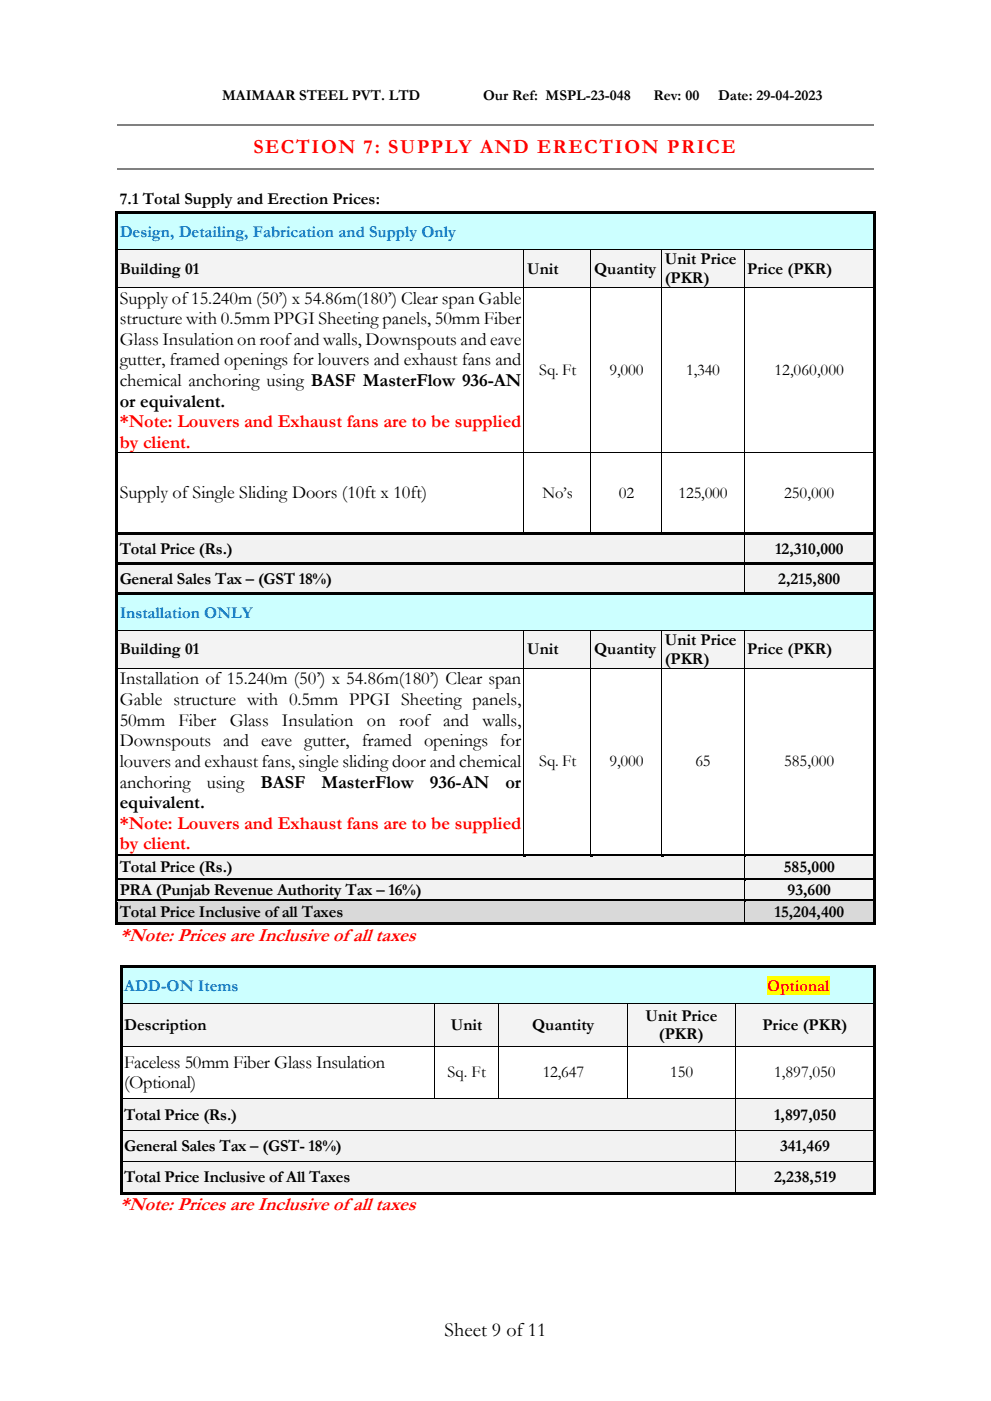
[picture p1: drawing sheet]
<svg xmlns="http://www.w3.org/2000/svg" width="210mm" height="297mm" viewBox="0 0 210 297" stroke-linecap="round" stroke-linejoin="round" font-family="sans-serif">
<defs><g id="words">
<text font-size="4.2" fill="#f00" x="53.7" y="32.4">SECTION 7: SUPPLY AND ERECTION PRICE</text>
<text font-size="4.2" x="94.3" y="283.2">Sheet 9 of11</text>
<g font-size="4.1" fill="#f00">
<text x="25.4" y="199.4">*Note: Prices are Inclusive of all taxes</text>
<text x="25.4" y="256.5">*Note: Prices are Inclusive of all taxes</text>
</g>
<g font-size="3.9">
<text x="25.4" y="64.4">Supply of 15.240m (50’) x 54.86m(180’) Clear span Gable</text>
<text x="25.4" y="68.7">structure with 0.5mm PPGI Sheeting panels, 50mm Fiber</text>
<text x="25.4" y="73.1">Glass Insulation on roof and walls, Downspouts and eave</text>
<text x="25.4" y="77.4">gutter, framed openings for louvers and exhaust fans and</text>
<text x="25.4" y="81.8">chemical anchoring using BASF MasterFlow 936-AN</text>
<text x="25.4" y="86.2">or equivalent.</text>
<text x="25.4" y="105.6">Supply of Single Sliding Doors (10ft x 10ft)</text>
<text x="25.4" y="145.1">Installation of 15.240m (50’) x 54.86m(180’) Clear span</text>
<text x="25.4" y="149.4">Gable structure with 0.5mm PPGI Sheeting panels,</text>
<text x="25.4" y="153.8">50mm</text>
<text x="37.9" y="153.8">Fiber</text>
<text x="48.7" y="153.8">Glass</text>
<text x="59.8" y="153.8">Insulation</text>
<text x="77.8" y="153.8">on</text>
<text x="84.6" y="153.8">roof and</text>
<text x="102.3" y="153.8">walls,</text>
<text x="25.4" y="158.2">Downspouts and eave gutter, framed openings for</text>
<text x="25.4" y="162.5">louvers and exhaust fans, single sliding door and chemical</text>
<text x="25.4" y="166.9">anchoring</text>
<text x="43.9" y="166.9">using</text>
<text x="55.2" y="166.9">BASF</text>
<text x="68.1" y="166.9">MasterFlow</text>
<text x="91.1" y="166.9">936-AN</text>
<text x="107.2" y="166.9">or</text>
<text x="25.4" y="171.3">equivalent.</text>
<text x="26.3" y="226.3">Faceless 50mm Fiber Glass Insulation</text>
<text x="26.3" y="230.6">(Optional)</text>
</g>
<g font-size="3.9" fill="#f00">
<text x="25.4" y="90.5">*Note: Louvers and Exhaust fans are to be supplied</text>
<text x="25.4" y="94.9">by client.</text>
<text x="25.4" y="175.6">*Note: Louvers and Exhaust fans are to be supplied</text>
<text x="25.4" y="180">by client.</text>
</g>
<g font-size="3.5">
<text x="25.4" y="43.1">7.1 Total Supply and Erection Prices:</text>
<text x="25.4" y="58">Building 01</text>
<text x="111.7" y="58">Unit</text>
<text x="125.9" y="58">Quantity</text>
<text x="140.9" y="56">Unit Price</text>
<text x="140.9" y="60">(PKR)</text>
<text x="158.4" y="58">Price (PKR)</text>
<text x="114.3" y="79.5">Sq. Ft</text>
<text x="129.2" y="79.5">9,000</text>
<text x="145.4" y="79.5">1,340</text>
<text x="164.2" y="79.5">12,060,000</text>
<text x="115" y="105.5">No’s</text>
<text x="131.2" y="105.5">02</text>
<text x="143.8" y="105.5">125,000</text>
<text x="166.2" y="105.5">250,000</text>
<text x="25.4" y="117.4">Total Price (Rs.)</text>
<text x="164.3" y="117.4">12,310,000</text>
<text x="25.4" y="123.8">General Sales Tax – (GST 18%)</text>
<text x="165" y="123.8">2,215,800</text>
<text x="140.9" y="136.7">Unit Price</text>
<text x="25.4" y="138.7">Building 01</text>
<text x="111.7" y="138.7">Unit</text>
<text x="125.9" y="138.7">Quantity</text>
<text x="140.9" y="140.7">(PKR)</text>
<text x="158.4" y="138.7">Price (PKR)</text>
<text x="114.3" y="162.4">Sq. Ft</text>
<text x="129.2" y="162.4">9,000</text>
<text x="147.4" y="162.4">65</text>
<text x="166.2" y="162.4">585,000</text>
<text x="25.4" y="184.9">Total Price (Rs.)</text>
<text x="166.2" y="184.9">585,000</text>
<text x="25.4" y="189.6">PRA (Punjab Revenue Authority Tax – 16%)</text>
<text x="167" y="189.6">93,600</text>
<text x="25.4" y="194.4">Total Price Inclusive of all Taxes</text>
<text x="164.2" y="194.4">15,204,400</text>
<text x="26.3" y="218.3">Description</text>
<text x="95.6" y="218.3">Unit</text>
<text x="112.8" y="218.3">Quantity</text>
<text x="136.8" y="216.3">Unit Price</text>
<text x="139.7" y="220.3">(PKR)</text>
<text x="161.6" y="218.3">Price (PKR)</text>
<text x="94.9" y="228.3">Sq. Ft</text>
<text x="115" y="228.3">12,647</text>
<text x="142.1" y="228.3">150</text>
<text x="164.1" y="228.3">1,897,050</text>
<text x="26.3" y="237.3">Total Price (Rs.)</text>
<text x="164.1" y="237.3">1,897,050</text>
<text x="26.3" y="244">General Sales Tax – (GST- 18%)</text>
<text x="165.3" y="244">341,469</text>
<text x="26.3" y="250.5">Total Price Inclusive of All Taxes</text>
<text x="164.1" y="250.5">2,238,519</text>
</g>
<g font-size="3.5" fill="#0070c0">
<text x="25.4" y="50.2">Design, Detailing, Fabrication and Supply Only</text>
<text x="25.4" y="130.9">Installation ONLY</text>
<text x="26.3" y="210">ADD-ON Items</text>
</g>
<text font-size="3.5" fill="#f00" x="162.6" y="210">Optional</text>
<g font-size="3.2">
<text x="47.1" y="21.3">MAIMAAR STEEL PVT. LTD</text>
<text x="102.4" y="21.3">Our Ref: MSPL-23-048</text>
<text x="138.5" y="21.3">Rev: 00</text>
<text x="152.2" y="21.3">Date: 29-04-2023</text>
</g>
</g></defs>
<path d="M24.9 26.5h160.3M24.9 35.7h160.3" fill="none" stroke="#808080" stroke-width=".25"/>
<g fill="#cff">
<path d="M26 205.2h159.2v7.5h-159.2z" fill-rule="evenodd"/>
<path d="M26.3 207h158.5v3.9h-158.5z" fill-rule="evenodd"/>
</g>
<path d="M162.6 207h13.2v3.9h-13.2z" fill-rule="evenodd" fill="#ff0"/>
<g fill="#000">
<path d="M25.4 204.7h.5v.5h-.5z" fill-rule="evenodd"/>
<path d="M25.4 204.7h.5v.5h-.5z" fill-rule="evenodd"/>
<path d="M25.4 205.2h.5v7.5h-.5z" fill-rule="evenodd"/>
<path d="M25.9 204.7h159.3v.5h-159.3z" fill-rule="evenodd"/>
<path d="M185.2 204.7h.5v.5h-.5z" fill-rule="evenodd"/>
<path d="M185.2 204.7h.5v.5h-.5z" fill-rule="evenodd"/>
<path d="M185.2 205.2h.5v7.5h-.5z" fill-rule="evenodd"/>
</g>
<path d="M25.9 205.2h159.3" fill="none" stroke="#cff" stroke-width=".21"/>
<g fill="#f3f3f3">
<path d="M26 212.8h66.1v8.9h-66.1z" fill-rule="evenodd"/>
<path d="M26.3 215.3h65.2v3.9h-65.2z" fill-rule="evenodd"/>
<path d="M92.2 212.8h13.5v8.9h-13.5z" fill-rule="evenodd"/>
<path d="M92.8 215.3h12.3v3.9h-12.3z" fill-rule="evenodd"/>
<path d="M105.8 212.8h27.3v8.9h-27.3z" fill-rule="evenodd"/>
<path d="M106.4 215.3h26v3.9h-26z" fill-rule="evenodd"/>
<path d="M133.1 212.8h22.7v8.9h-22.7z" fill-rule="evenodd"/>
<path d="M133.7 213.3h21.5v3.9h-21.5z" fill-rule="evenodd"/>
<path d="M133.7 217.2h21.5v4h-21.5z" fill-rule="evenodd"/>
<path d="M155.9 212.8h29.3v8.9h-29.3z" fill-rule="evenodd"/>
<path d="M156.5 215.3h28.3v3.9h-28.3z" fill-rule="evenodd"/>
</g>
<g fill="#000">
<path d="M25.4 212.7l.5 .1z" fill-rule="evenodd"/>
<path d="M92.1 212.7l.1 .1z" fill-rule="evenodd"/>
<path d="M105.7 212.7l.1 .1z" fill-rule="evenodd"/>
<path d="M133 212.7l.1 .1z" fill-rule="evenodd"/>
<path d="M155.8 212.7l.1 .1z" fill-rule="evenodd"/>
<path d="M185.2 212.7l.5 .1z" fill-rule="evenodd"/>
<path d="M25.4 212.8h.5v8.9h-.5z" fill-rule="evenodd"/>
<path d="M25.4 221.7l.5 .1z" fill-rule="evenodd"/>
<path d="M25.4 221.8h.5v11h-.5z" fill-rule="evenodd"/>
<path d="M92.1 221.7l.1 .1z" fill-rule="evenodd"/>
<path d="M105.7 221.7l.1 .1z" fill-rule="evenodd"/>
<path d="M133 221.7l.1 .1z" fill-rule="evenodd"/>
<path d="M155.8 221.7l.1 .1z" fill-rule="evenodd"/>
<path d="M185.2 212.8h.5v8.9h-.5z" fill-rule="evenodd"/>
<path d="M185.2 221.7l.5 .1z" fill-rule="evenodd"/>
<path d="M185.2 221.8h.5v11h-.5z" fill-rule="evenodd"/>
</g>
<g fill="none" stroke="#000" stroke-width=".21">
<path d="M25.9 212.7h66.2M92.1 212.8v8.9M92.2 212.7h13.5M105.8 212.8v8.9M105.8 212.7h27.2M133.1 212.8v8.9M133.1 212.7h22.7M155.9 212.8v8.9M155.9 212.7h29.3M25.9 221.8h66.2M92.1 221.8v11M92.2 221.8h13.5"/>
<path d="M105.8 221.8v11M105.8 221.8h27.2M133.1 221.8v11M133.1 221.8h22.7M155.9 221.8v11M155.9 221.8h29.3"/>
</g>
<g fill="#f2f2f2">
<path d="M26 232.9h129.8v6.7h-129.8z" fill-rule="evenodd"/>
<path d="M26.3 234.2h128.9v4h-128.9z" fill-rule="evenodd"/>
<path d="M155.9 232.9h29.3v6.7h-29.3z" fill-rule="evenodd"/>
<path d="M156.5 234.2h28.3v4h-28.3z" fill-rule="evenodd"/>
</g>
<g fill="#000">
<path d="M25.4 232.8l.5 .1z" fill-rule="evenodd"/>
<path d="M25.4 232.9h.5v6.7h-.5z" fill-rule="evenodd"/>
<path d="M92.1 232.8l.1 .1z" fill-rule="evenodd"/>
<path d="M105.7 232.8l.1 .1z" fill-rule="evenodd"/>
<path d="M133 232.8l.1 .1z" fill-rule="evenodd"/>
<path d="M155.8 232.8l.1 .1z" fill-rule="evenodd"/>
<path d="M185.2 232.8l.5 .1z" fill-rule="evenodd"/>
<path d="M185.2 232.9h.5v6.7h-.5z" fill-rule="evenodd"/>
</g>
<path d="M25.9 232.8h66.2M92.2 232.8h13.5M105.8 232.8h27.2M133.1 232.8h22.7M155.9 232.9v6.7M155.9 232.8h29.3" fill="none" stroke="#000" stroke-width=".21"/>
<g fill="#f2f2f2">
<path d="M26 239.6h129.8v6.6h-129.8z" fill-rule="evenodd"/>
<path d="M26.3 240.9h128.9v4h-128.9z" fill-rule="evenodd"/>
<path d="M155.9 239.6h29.3v6.6h-29.3z" fill-rule="evenodd"/>
<path d="M156.5 240.9h28.3v4h-28.3z" fill-rule="evenodd"/>
</g>
<g fill="#000">
<path d="M25.4 239.6h.5z" fill-rule="evenodd"/>
<path d="M155.8 239.6h.1z" fill-rule="evenodd"/>
<path d="M185.2 239.6h.5z" fill-rule="evenodd"/>
<path d="M25.4 239.6h.5v6.6h-.5z" fill-rule="evenodd"/>
<path d="M185.2 239.6h.5v6.6h-.5z" fill-rule="evenodd"/>
</g>
<path d="M25.9 239.6h129.9M155.9 239.6v6.6M155.9 239.6h29.3" fill="none" stroke="#000" stroke-width=".21"/>
<g fill="#f2f2f2">
<path d="M26 246.2h129.8v6.4h-129.8z" fill-rule="evenodd"/>
<path d="M26.3 247.5h128.9v3.9h-128.9z" fill-rule="evenodd"/>
<path d="M155.9 246.2h29.3v6.4h-29.3z" fill-rule="evenodd"/>
<path d="M156.5 247.5h28.3v3.9h-28.3z" fill-rule="evenodd"/>
</g>
<g fill="#000">
<path d="M25.4 246.2h.5z" fill-rule="evenodd"/>
<path d="M25.4 246.2h.5v6.4h-.5z" fill-rule="evenodd"/>
<path d="M25.4 252.6h.5v.5h-.5z" fill-rule="evenodd"/>
<path d="M25.4 252.6h.5v.5h-.5z" fill-rule="evenodd"/>
<path d="M25.9 252.6h129.9v.5h-129.9z" fill-rule="evenodd"/>
<path d="M155.8 246.2h.1z" fill-rule="evenodd"/>
<path d="M155.8 252.6h.5v.5h-.5z" fill-rule="evenodd"/>
<path d="M156.3 252.6h28.9v.5h-28.9z" fill-rule="evenodd"/>
<path d="M185.2 246.2h.5z" fill-rule="evenodd"/>
<path d="M185.2 246.2h.5v6.4h-.5z" fill-rule="evenodd"/>
<path d="M185.2 252.6h.5v.5h-.5z" fill-rule="evenodd"/>
<path d="M185.2 252.6h.5v.5h-.5z" fill-rule="evenodd"/>
</g>
<path d="M25.9 246.2h129.9M155.9 246.2v6.4M155.9 246.2h29.3" fill="none" stroke="#000" stroke-width=".21"/>
<g fill="#cff">
<path d="M25 45.4h160.1v7.5h-160.1z" fill-rule="evenodd"/>
<path d="M25.4 47.2h159.4v3.9h-159.4z" fill-rule="evenodd"/>
</g>
<g fill="#000">
<path d="M24.4 44.9h.5v.5h-.5z" fill-rule="evenodd"/>
<path d="M24.4 44.9h.5v.5h-.5z" fill-rule="evenodd"/>
<path d="M24.4 45.4h.5v7.5h-.5z" fill-rule="evenodd"/>
<path d="M24.9 44.9h160.2v.5h-160.2z" fill-rule="evenodd"/>
<path d="M185.1 44.9h.5v.5h-.5z" fill-rule="evenodd"/>
<path d="M185.1 44.9h.5v.5h-.5z" fill-rule="evenodd"/>
<path d="M185.1 45.4h.5v7.5h-.5z" fill-rule="evenodd"/>
</g>
<path d="M24.9 45.4h160.2" fill="none" stroke="#cff" stroke-width=".21"/>
<g fill="#f3f3f3">
<path d="M25 53h86.1v7.9h-86.1z" fill-rule="evenodd"/>
<path d="M25.4 55h85.1v3.9h-85.1z" fill-rule="evenodd"/>
<path d="M111.1 53h14.1v7.9h-14.1z" fill-rule="evenodd"/>
<path d="M111.7 55h13v3.9h-13z" fill-rule="evenodd"/>
<path d="M125.3 53h14.9v7.9h-14.9z" fill-rule="evenodd"/>
<path d="M125.9 55h13.7v3.9h-13.7z" fill-rule="evenodd"/>
<path d="M140.3 53h17.5v7.9h-17.5z" fill-rule="evenodd"/>
<path d="M140.9 53h16.2v3.9h-16.2z" fill-rule="evenodd"/>
<path d="M140.9 56.9h16.2v4h-16.2z" fill-rule="evenodd"/>
<path d="M157.8 53h27.3v7.9h-27.3z" fill-rule="evenodd"/>
<path d="M158.4 55h26.4v3.9h-26.4z" fill-rule="evenodd"/>
</g>
<g fill="#000">
<path d="M24.4 52.9l.5 .1z" fill-rule="evenodd"/>
<path d="M111 52.9l.1 .1z" fill-rule="evenodd"/>
<path d="M125.2 52.9l.1 .1z" fill-rule="evenodd"/>
<path d="M140.2 52.9l.1 .1z" fill-rule="evenodd"/>
<path d="M157.7 52.9l.1 .1z" fill-rule="evenodd"/>
<path d="M185.1 52.9l.5 .1z" fill-rule="evenodd"/>
<path d="M24.4 53h.5v7.9h-.5z" fill-rule="evenodd"/>
<path d="M24.4 60.9l.5 .1z" fill-rule="evenodd"/>
<path d="M111 60.9l.1 .1z" fill-rule="evenodd"/>
<path d="M125.2 60.9l.1 .1z" fill-rule="evenodd"/>
<path d="M140.2 60.9l.1 .1z" fill-rule="evenodd"/>
<path d="M157.7 60.9l.1 .1z" fill-rule="evenodd"/>
<path d="M185.1 53h.5v7.9h-.5z" fill-rule="evenodd"/>
<path d="M185.1 60.9l.5 .1z" fill-rule="evenodd"/>
<path d="M24.4 61h.5v34.9h-.5z" fill-rule="evenodd"/>
<path d="M24.4 95.9l.5 .1z" fill-rule="evenodd"/>
<path d="M111 95.9l.1 .1z" fill-rule="evenodd"/>
<path d="M125.2 95.9l.1 .1z" fill-rule="evenodd"/>
<path d="M140.2 95.9l.1 .1z" fill-rule="evenodd"/>
<path d="M157.7 95.9l.1 .1z" fill-rule="evenodd"/>
<path d="M185.1 61h.5v34.9h-.5z" fill-rule="evenodd"/>
<path d="M185.1 95.9l.5 .1z" fill-rule="evenodd"/>
<path d="M24.4 96h.5v16.9h-.5z" fill-rule="evenodd"/>
<path d="M185.1 96h.5v16.9h-.5z" fill-rule="evenodd"/>
</g>
<g fill="none" stroke="#000" stroke-width=".21">
<path d="M24.9 52.9h86.1M111.1 53v7.9M111.1 52.9h14.1M125.2 53v7.9M125.3 52.9h14.9M140.3 53v7.9M140.3 52.9h17.4M157.8 53v7.9M157.8 52.9h27.3M24.9 60.9h86.1M111.1 61v34.9M111.1 60.9h14.1"/>
<path d="M125.2 61v34.9l15 .1M125.3 60.9h14.9M140.3 61v34.9M140.3 60.9h17.4M157.8 61v34.9M157.8 60.9h27.3M24.9 96h86.1M111.1 96v16.9M111.1 96h14.1M125.2 96v16.9M140.3 96v16.9M140.3 96h17.4"/>
<path d="M157.8 96v16.9M157.8 96h27.3"/>
</g>
<g fill="#f2f2f2">
<path d="M25 113.4h132.8v5.9h-132.8z" fill-rule="evenodd"/>
<path d="M25.4 114.4h131.7v3.9h-131.7z" fill-rule="evenodd"/>
<path d="M157.8 113.4h27.3v5.9h-27.3z" fill-rule="evenodd"/>
<path d="M158.4 114.4h26.4v3.9h-26.4z" fill-rule="evenodd"/>
</g>
<g fill="#000">
<path d="M24.4 112.9h.5v.6h-.5z" fill-rule="evenodd"/>
<path d="M24.9 112.9h86.1v.5h-86.1z" fill-rule="evenodd"/>
</g>
<path d="M24.9 113.4h86.1" fill="none" stroke="#f2f2f2" stroke-width=".21"/>
<path d="M111 113.4l.5 .1z" fill-rule="evenodd" fill="#f2f2f2"/>
<g fill="#000">
<path d="M111 112.9h.5v.5h-.5z" fill-rule="evenodd"/>
<path d="M111.5 112.9h13.7v.5h-13.7z" fill-rule="evenodd"/>
</g>
<path d="M111.5 113.4h13.7" fill="none" stroke="#f2f2f2" stroke-width=".21"/>
<path d="M125.2 113.4l.5 .1z" fill-rule="evenodd" fill="#f2f2f2"/>
<g fill="#000">
<path d="M125.2 112.9h.5v.5h-.5z" fill-rule="evenodd"/>
<path d="M125.7 112.9h14.5v.5h-14.5z" fill-rule="evenodd"/>
</g>
<path d="M125.7 113.4h14.5" fill="none" stroke="#f2f2f2" stroke-width=".21"/>
<path d="M140.2 113.4l.5 .1z" fill-rule="evenodd" fill="#f2f2f2"/>
<g fill="#000">
<path d="M140.2 112.9h.5v.5h-.5z" fill-rule="evenodd"/>
<path d="M140.7 112.9h17v.5h-17z" fill-rule="evenodd"/>
</g>
<path d="M140.7 113.4h17" fill="none" stroke="#f2f2f2" stroke-width=".21"/>
<path d="M157.8 113.4l.4 .1z" fill-rule="evenodd" fill="#f2f2f2"/>
<g fill="#000">
<path d="M24.4 113.5h.5v5.8h-.5z" fill-rule="evenodd"/>
<path d="M157.7 112.9h.5v.5h-.5z" fill-rule="evenodd"/>
<path d="M158.2 112.9h26.9v.5h-26.9z" fill-rule="evenodd"/>
<path d="M185.1 112.9h.5v.6h-.5z" fill-rule="evenodd"/>
<path d="M185.1 113.5h.5v5.8h-.5z" fill-rule="evenodd"/>
</g>
<path d="M158.2 113.4h26.9" fill="none" stroke="#f2f2f2" stroke-width=".21"/>
<path d="M157.8 113.5v5.8" fill="none" stroke="#000" stroke-width=".21"/>
<g fill="#f2f2f2">
<path d="M25 119.8h132.8v5.8h-132.8z" fill-rule="evenodd"/>
<path d="M25.4 120.7h131.7v4h-131.7z" fill-rule="evenodd"/>
<path d="M157.8 119.8h27.3v5.8h-27.3z" fill-rule="evenodd"/>
<path d="M158.4 120.7h26.4v4h-26.4z" fill-rule="evenodd"/>
</g>
<g fill="#000">
<path d="M24.4 119.3h.5v.5h-.5z" fill-rule="evenodd"/>
<path d="M24.9 119.3h132.8v.5h-132.8z" fill-rule="evenodd"/>
</g>
<path d="M24.9 119.8h132.8" fill="none" stroke="#f2f2f2" stroke-width=".21"/>
<path d="M157.8 119.8h.4z" fill-rule="evenodd" fill="#f2f2f2"/>
<g fill="#000">
<path d="M157.7 119.3h.5v.5h-.5z" fill-rule="evenodd"/>
<path d="M158.2 119.3h26.9v.5h-26.9z" fill-rule="evenodd"/>
<path d="M185.1 119.3h.5v.5h-.5z" fill-rule="evenodd"/>
<path d="M24.4 119.8h.5v5.8h-.5z" fill-rule="evenodd"/>
<path d="M185.1 119.8h.5v5.8h-.5z" fill-rule="evenodd"/>
</g>
<path d="M158.2 119.8h26.9" fill="none" stroke="#f2f2f2" stroke-width=".21"/>
<path d="M157.8 119.8v5.8" fill="none" stroke="#000" stroke-width=".21"/>
<g fill="#cff">
<path d="M25 126.1h160.1v7.5h-160.1z" fill-rule="evenodd"/>
<path d="M25.4 127.9h159.4v3.9h-159.4z" fill-rule="evenodd"/>
</g>
<g fill="#000">
<path d="M24.4 125.6h.5v.6h-.5z" fill-rule="evenodd"/>
<path d="M24.9 125.6h132.8v.5h-132.8z" fill-rule="evenodd"/>
</g>
<path d="M24.9 126.1h132.8" fill="none" stroke="#cff" stroke-width=".21"/>
<path d="M157.7 126.1l.5 .1z" fill-rule="evenodd" fill="#cff"/>
<g fill="#000">
<path d="M24.4 126.2h.5v7.4h-.5z" fill-rule="evenodd"/>
<path d="M157.7 125.6h.5v.5h-.5z" fill-rule="evenodd"/>
<path d="M158.2 125.6h26.9v.5h-26.9z" fill-rule="evenodd"/>
<path d="M185.1 125.6h.5v.6h-.5z" fill-rule="evenodd"/>
<path d="M185.1 126.2h.5v7.4h-.5z" fill-rule="evenodd"/>
</g>
<path d="M158.2 126.1h26.9" fill="none" stroke="#cff" stroke-width=".21"/>
<g fill="#f3f3f3">
<path d="M25 133.7h86.1v7.9h-86.1z" fill-rule="evenodd"/>
<path d="M25.4 135.7h85.1v3.9h-85.1z" fill-rule="evenodd"/>
<path d="M111.1 133.7h14.1v7.9h-14.1z" fill-rule="evenodd"/>
<path d="M111.7 135.7h13v3.9h-13z" fill-rule="evenodd"/>
<path d="M125.3 133.7h14.9v7.9h-14.9z" fill-rule="evenodd"/>
<path d="M125.9 135.7h13.7v3.9h-13.7z" fill-rule="evenodd"/>
<path d="M140.3 133.7h17.5v7.9h-17.5z" fill-rule="evenodd"/>
<path d="M140.9 133.7h16.2v4h-16.2z" fill-rule="evenodd"/>
<path d="M140.9 137.7h16.2v3.9h-16.2z" fill-rule="evenodd"/>
<path d="M157.8 133.7h27.3v7.9h-27.3z" fill-rule="evenodd"/>
<path d="M158.4 135.7h26.4v3.9h-26.4z" fill-rule="evenodd"/>
</g>
<g fill="#000">
<path d="M24.4 133.6l.5 .1z" fill-rule="evenodd"/>
<path d="M111 133.6l.1 .1z" fill-rule="evenodd"/>
<path d="M125.2 133.6l.1 .1z" fill-rule="evenodd"/>
<path d="M140.2 133.6l.1 .1z" fill-rule="evenodd"/>
<path d="M157.7 133.6l.1 .1z" fill-rule="evenodd"/>
<path d="M185.1 133.6l.5 .1z" fill-rule="evenodd"/>
<path d="M24.4 133.7h.5v7.9h-.5z" fill-rule="evenodd"/>
<path d="M24.4 141.6l.5 .1z" fill-rule="evenodd"/>
<path d="M111 141.6l.1 .1z" fill-rule="evenodd"/>
<path d="M125.2 141.6l.1 .1z" fill-rule="evenodd"/>
<path d="M140.2 141.6l.1 .1z" fill-rule="evenodd"/>
<path d="M157.7 141.6l.1 .1z" fill-rule="evenodd"/>
<path d="M185.1 133.7h.5v7.9h-.5z" fill-rule="evenodd"/>
<path d="M185.1 141.6l.5 .1z" fill-rule="evenodd"/>
<path d="M24.4 141.7h.5v39.3h-.5z" fill-rule="evenodd"/>
<path d="M185.1 141.7h.5v39.3h-.5z" fill-rule="evenodd"/>
</g>
<g fill="none" stroke="#000" stroke-width=".21">
<path d="M24.9 133.7h86.1M111.1 133.7v7.9M111.1 133.7h14.1M125.2 133.7v7.9l15 .1M125.3 133.7h14.9M140.3 133.7v7.9M140.3 133.7h17.4M157.8 133.7v7.9M157.8 133.7h27.3M24.9 141.7h86.1M111.1 141.7v39.3M111.1 141.7h14.1"/>
<path d="M125.2 141.7v39.3M140.3 141.7v39.3M140.3 141.7h17.4M157.8 141.7v39.3M157.8 141.7h27.3"/>
</g>
<g fill="#f2f2f2">
<path d="M25 181.6h132.8v4.5h-132.8z" fill-rule="evenodd"/>
<path d="M25.4 181.8h131.7v4h-131.7z" fill-rule="evenodd"/>
<path d="M157.8 181.6h27.3v4.5h-27.3z" fill-rule="evenodd"/>
<path d="M158.4 181.8h26.4v4h-26.4z" fill-rule="evenodd"/>
</g>
<g fill="#000">
<path d="M24.4 181h.5v.6h-.5z" fill-rule="evenodd"/>
<path d="M24.9 181h86.1v.5h-86.1z" fill-rule="evenodd"/>
</g>
<path d="M24.9 181.5h86.1" fill="none" stroke="#f2f2f2" stroke-width=".21"/>
<path d="M111 181.5l.5 .1z" fill-rule="evenodd" fill="#f2f2f2"/>
<g fill="#000">
<path d="M111 181h.5v.5h-.5z" fill-rule="evenodd"/>
<path d="M111.5 181h13.7v.5h-13.7z" fill-rule="evenodd"/>
</g>
<path d="M111.5 181.5h13.7" fill="none" stroke="#f2f2f2" stroke-width=".21"/>
<path d="M125.2 181.5l.5 .1z" fill-rule="evenodd" fill="#f2f2f2"/>
<g fill="#000">
<path d="M125.2 181h.5v.5h-.5z" fill-rule="evenodd"/>
<path d="M125.7 181h14.5v.5h-14.5z" fill-rule="evenodd"/>
</g>
<path d="M125.7 181.5h14.5" fill="none" stroke="#f2f2f2" stroke-width=".21"/>
<path d="M140.2 181.5l.5 .1z" fill-rule="evenodd" fill="#f2f2f2"/>
<g fill="#000">
<path d="M140.2 181h.5v.5h-.5z" fill-rule="evenodd"/>
<path d="M140.7 181h17v.5h-17z" fill-rule="evenodd"/>
</g>
<path d="M140.7 181.5h17" fill="none" stroke="#f2f2f2" stroke-width=".21"/>
<path d="M157.8 181.5l.4 .1z" fill-rule="evenodd" fill="#f2f2f2"/>
<g fill="#000">
<path d="M24.4 181.6h.5v4.5h-.5z" fill-rule="evenodd"/>
<path d="M157.7 181h.5v.5h-.5z" fill-rule="evenodd"/>
<path d="M158.2 181h26.9v.5h-26.9z" fill-rule="evenodd"/>
<path d="M185.1 181h.5v.6h-.5z" fill-rule="evenodd"/>
<path d="M185.1 181.6h.5v4.5h-.5z" fill-rule="evenodd"/>
</g>
<path d="M158.2 181.5h26.9" fill="none" stroke="#f2f2f2" stroke-width=".21"/>
<path d="M157.8 181.6v4.5" fill="none" stroke="#000" stroke-width=".21"/>
<g fill="#f2f2f2">
<path d="M25 186.6h132.8v4h-132.8z" fill-rule="evenodd"/>
<path d="M25.4 186.6h131.7v4h-131.7z" fill-rule="evenodd"/>
<path d="M157.8 186.6h27.3v4h-27.3z" fill-rule="evenodd"/>
<path d="M158.4 186.6h26.4v4h-26.4z" fill-rule="evenodd"/>
</g>
<g fill="#000">
<path d="M24.4 186.1h.5v.5h-.5z" fill-rule="evenodd"/>
<path d="M24.9 186.1h132.8v.5h-132.8z" fill-rule="evenodd"/>
</g>
<path d="M24.9 186.6h132.8" fill="none" stroke="#f2f2f2" stroke-width=".21"/>
<path d="M157.8 186.6h.4z" fill-rule="evenodd" fill="#f2f2f2"/>
<g fill="#000">
<path d="M24.4 186.6h.5v4h-.5z" fill-rule="evenodd"/>
<path d="M157.7 186.1h.5v.5h-.5z" fill-rule="evenodd"/>
<path d="M158.2 186.1h26.9v.5h-26.9z" fill-rule="evenodd"/>
<path d="M185.1 186.1h.5v.5h-.5z" fill-rule="evenodd"/>
<path d="M185.1 186.6h.5v4h-.5z" fill-rule="evenodd"/>
</g>
<path d="M158.2 186.6h26.9" fill="none" stroke="#f2f2f2" stroke-width=".21"/>
<path d="M157.8 186.6v4" fill="none" stroke="#000" stroke-width=".21"/>
<g fill="#d9d9d9">
<path d="M25 191.1h132.8v4.5h-132.8z" fill-rule="evenodd"/>
<path d="M25.4 191.3h131.7v4h-131.7z" fill-rule="evenodd"/>
<path d="M157.8 191.1h27.3v4.5h-27.3z" fill-rule="evenodd"/>
<path d="M158.4 191.3h26.4v4h-26.4z" fill-rule="evenodd"/>
</g>
<g fill="#000">
<path d="M24.4 190.6h.5v.5h-.5z" fill-rule="evenodd"/>
<path d="M24.9 190.6h132.8v.5h-132.8z" fill-rule="evenodd"/>
</g>
<path d="M24.9 191.1h132.8" fill="none" stroke="#d9d9d9" stroke-width=".21"/>
<path d="M157.8 191.1h.4z" fill-rule="evenodd" fill="#d9d9d9"/>
<g fill="#000">
<path d="M24.4 191.1h.5v4.4h-.5z" fill-rule="evenodd"/>
<path d="M24.4 195.5h.5v.5h-.5z" fill-rule="evenodd"/>
<path d="M24.4 195.5h.5v.5h-.5z" fill-rule="evenodd"/>
<path d="M24.9 195.5h132.8v.5h-132.8z" fill-rule="evenodd"/>
<path d="M157.7 190.6h.5v.5h-.5z" fill-rule="evenodd"/>
<path d="M157.7 195.5h.5v.5h-.5z" fill-rule="evenodd"/>
<path d="M158.2 190.6h26.9v.5h-26.9z" fill-rule="evenodd"/>
<path d="M158.2 195.5h26.9v.5h-26.9z" fill-rule="evenodd"/>
<path d="M185.1 190.6h.5v.5h-.5z" fill-rule="evenodd"/>
<path d="M185.1 191.1h.5v4.4h-.5z" fill-rule="evenodd"/>
<path d="M185.1 195.5h.5v.5h-.5z" fill-rule="evenodd"/>
<path d="M185.1 195.5h.5v.5h-.5z" fill-rule="evenodd"/>
</g>
<path d="M158.2 191.1h26.9" fill="none" stroke="#d9d9d9" stroke-width=".21"/>
<path d="M157.8 191.1v4.4" fill="none" stroke="#000" stroke-width=".21"/>
<use href="#words"/>
</svg>
